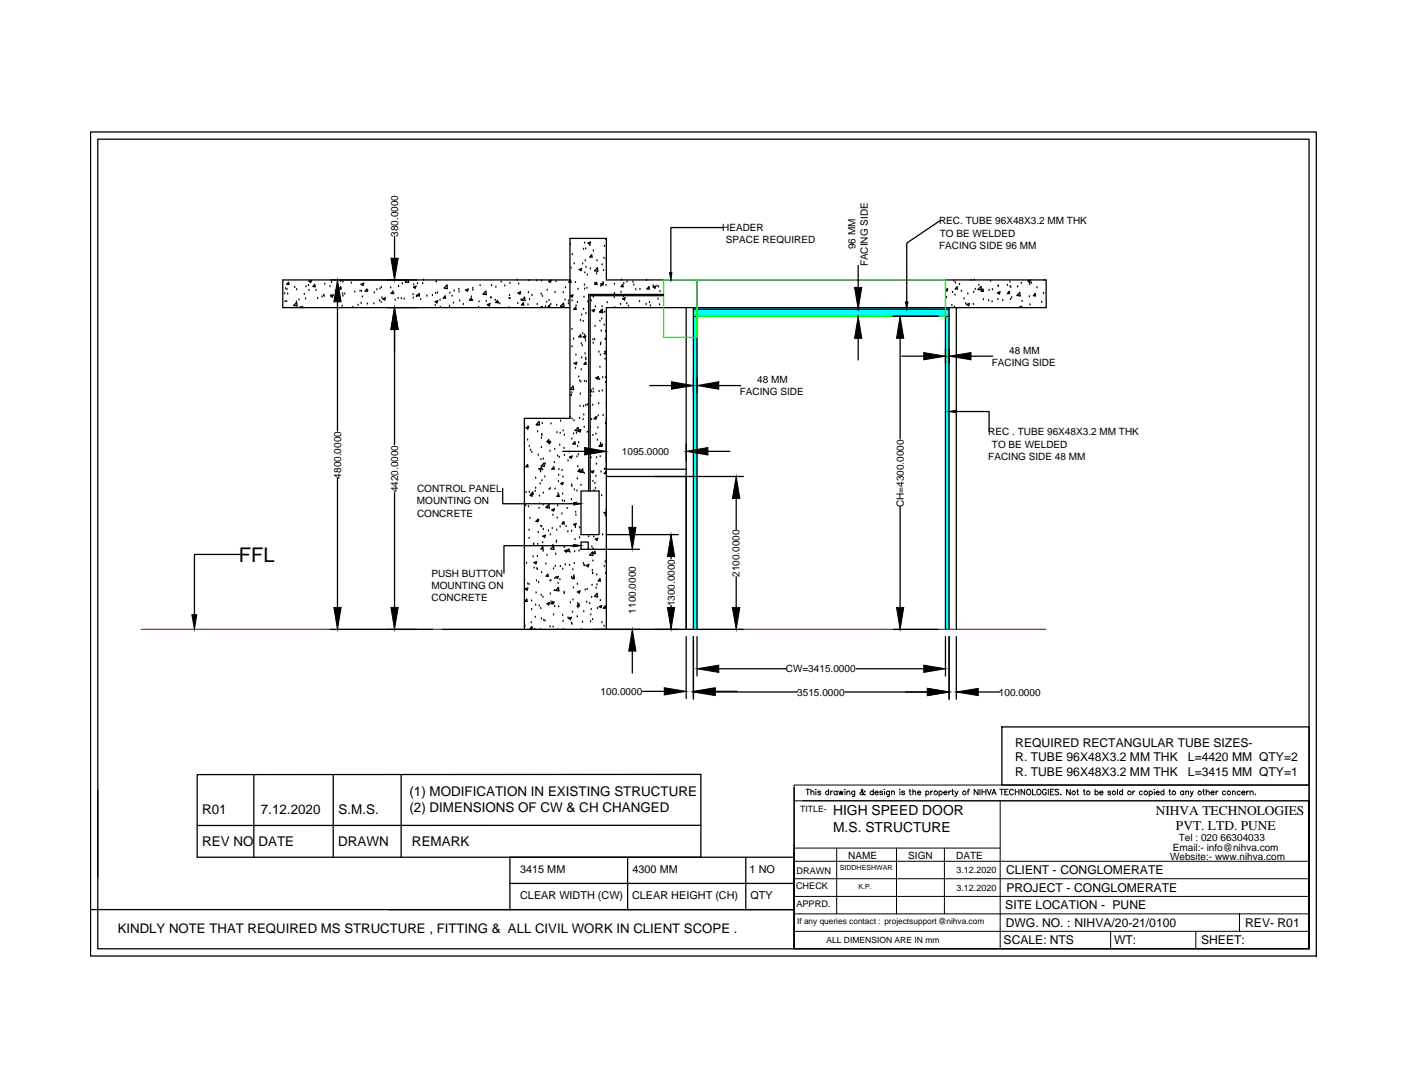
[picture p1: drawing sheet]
<svg xmlns="http://www.w3.org/2000/svg" width="279mm" height="216mm" viewBox="0 0 279 216" stroke-linecap="round" stroke-linejoin="round" font-family="sans-serif">
<defs><g id="words">
<text font-size="4" x="47.5" y="111.7">FFL</text>
<g font-size="2.8">
<text x="165.7" y="162.1">HIGH SPEED DOOR</text>
<text x="165.7" y="165.4">M.S. STRUCTURE</text>
</g>
<g font-size="2.7">
<text x="40.2" y="161.7">R01</text>
<text x="51.9" y="161.9">7.12.2020</text>
<text x="67.3" y="161.7">S.M.S.</text>
<text x="81.4" y="158.2">(1) MODIFICATION IN EXISTING STRUCTURE</text>
<text x="81.4" y="161.4">(2) DIMENSIONS OF CW &amp; CH CHANGED</text>
<text x="229.8" y="162">NIHVA TECHNOLOGIES</text>
<text x="233.8" y="165.1">PVT. LTD. PUNE</text>
<text x="40.2" y="168.1">REV NO</text>
<text x="51.4" y="168.1">DATE</text>
<text x="67.2" y="168.1">DRAWN</text>
<text x="81.9" y="168.1">REMARK</text>
</g>
<text font-size="2.6" x="23.4" y="185.5">KINDLY NOTE THAT REQUIRED MS STRUCTURE , FITTING &amp; ALL CIVIL WORK IN CLIENT SCOPE .</text>
<g font-size="2.4">
<text x="201.9" y="148.4">REQUIRED RECTANGULAR TUBE SIZES-</text>
<text x="201.9" y="151.3">R. TUBE 96X48X3.2 MM THK</text>
<text x="201.9" y="154.2">R. TUBE 96X48X3.2 MM THK</text>
<text x="236.2" y="151.3">L=4420 MM QTY=2</text>
<text x="236.2" y="154.2">L=3415 MM QTY=1</text>
<text x="200.1" y="173.8">CLIENT - CONGLOMERATE</text>
<text x="200.1" y="177.3">PROJECT - CONGLOMERATE</text>
<text x="199.9" y="180.8">SITE LOCATION - PUNE</text>
<text x="200" y="184.2">DWG. NO. : NIHVA/20-21/0100</text>
<text x="247.6" y="184.2">REV- R01</text>
<text x="199.6" y="187.7">SCALE: NTS</text>
<text x="221.5" y="187.7">WT:</text>
<text x="238.9" y="187.7">SHEET:</text>
</g>
<g font-size="2.2">
<text x="103.4" y="173.6">3415 MM</text>
<text x="125.8" y="173.6">4300 MM</text>
<text x="149.1" y="173.6">1 NO</text>
<text x="103.4" y="178.8">CLEAR WIDTH (CW)</text>
<text x="125.7" y="178.8">CLEAR HEIGHT (CH)</text>
<text x="149.2" y="178.8">QTY</text>
</g>
<g font-size="2">
<text x="79.2" y="47.1" transform="rotate(-90 79.2 47.1)">380.0000</text>
<text x="143.6" y="45.9">HEADER</text>
<text x="186.7" y="44.6">REC. TUBE 96X48X3.2 MM THK</text>
<text x="186.9" y="47.1">TO BE WELDED</text>
<text x="144.3" y="48.3">SPACE REQUIRED</text>
<text x="170.2" y="49.5" transform="rotate(-90 170.2 49.5)">96 MM</text>
<text x="172.6" y="52.9" transform="rotate(-90 172.6 52.9)">FACING SIDE</text>
<text x="186.7" y="49.5">FACING SIDE 96 MM</text>
<text x="200.7" y="70.3">48 MM</text>
<text x="150.6" y="76.1">48 MM</text>
<text x="197.2" y="72.7">FACING SIDE</text>
<text x="147.1" y="78.6">FACING SIDE</text>
<text x="196.5" y="86.6">REC . TUBE 96X48X3.2 MM THK</text>
<text x="197.2" y="89">TO BE WELDED</text>
<text x="67.8" y="95.2" transform="rotate(-90 67.8 95.2)">4800.0000</text>
<text x="123.7" y="90.4">1095.0000</text>
<text x="196.5" y="91.4">FACING SIDE 48 MM</text>
<text x="79.2" y="97.9" transform="rotate(-90 79.2 97.9)">4420.0000</text>
<text x="82.9" y="100.3">MOUNTING ON</text>
<text x="82.9" y="97.8">CONTROL PANEL</text>
<text x="179.7" y="100.8" transform="rotate(-90 179.7 100.8)">CH=4300.0000</text>
<text x="82.9" y="102.7">CONCRETE</text>
<text x="85.8" y="114.7">PUSH BUTTON</text>
<text x="85.8" y="117.1">MOUNTING ON</text>
<text x="85.8" y="119.6">CONCRETE</text>
<text x="147.1" y="114.7" transform="rotate(-90 147.1 114.7)">2100.0000</text>
<text x="126.5" y="122" transform="rotate(-90 126.5 122)">1100.0000</text>
<text x="134.2" y="120.6" transform="rotate(-90 134.2 120.6)">1300.0000</text>
<text x="156.3" y="133.7">CW=3415.0000</text>
<text x="119.4" y="138.2">100.0000</text>
<text x="158.6" y="138.3">3515.0000</text>
<text x="198.6" y="138.3">100.0000</text>
<text x="234.4" y="167.1">Tel : 020 66304033</text>
<text x="168.7" y="170.7">NAME</text>
<text x="180.6" y="170.7">SIGN</text>
<text x="190.2" y="170.7">DATE</text>
<text x="232.7" y="171">Website:- www.nihva.com</text>
<text x="233.2" y="169.1">Email:- info@nihva.com</text>
</g>
<g font-size="1.8">
<text x="158.4" y="173.7">DRAWN</text>
<text x="190.2" y="173.5">3.12.2020</text>
<text x="158.3" y="176.8">CHECK</text>
<text x="190.2" y="177.2">3.12.2020</text>
<text x="158.4" y="180.2">APPRD.</text>
</g>
<g font-size="1.7">
<text x="159.1" y="161.4">TITLE-</text>
<text x="158.5" y="183.7">If any queries contact : projectsupport@nihva.com</text>
<text x="164.4" y="187.5">ALL DIMENSION ARE IN mm</text>
</g>
<g font-size="1.4">
<text x="167" y="173">SIDDHESHWAR</text>
<text x="170.7" y="176.7">K.P.</text>
</g>
</g></defs>
<!-- layer: 0 -->
<g fill="none" stroke="#0ff" stroke-width=".25">
<path d="M137.9 61.5h.1M138 61.5l-.1 .1M138.1 61.5l-.2 .3M138.3 61.5l-.4 .4M138.4 61.5l-.5 .5M138.5 61.5l-.6 .6M138.6 66.4l-.7 .7M138.6 62.9l-.7 .8M138.6 63.1l-.7 .7M138.6 63.2l-.7 .7M138.6 63.3l-.7 .7M138.6 63.4l-.7 .8"/>
<path d="M138.6 63.6l-.7 .7M138.6 63.7l-.7 .7M138.6 63.8l-.7 .7M138.6 64l-.7 .7M138.6 64.1l-.7 .7M138.6 64.2l-.7 .7M138.6 64.3l-.7 .8M138.6 64.5l-.7 .7M138.6 64.6l-.7 .7M138.6 64.7l-.7 .7M138.6 64.8l-.7 .8M138.6 65l-.7 .7"/>
<path d="M138.6 65.1l-.7 .7M138.6 65.2l-.7 .7M138.6 65.3l-.7 .8M138.6 65.5l-.7 .7M138.6 65.6l-.7 .7M138.6 65.7l-.7 .7M138.6 65.9l-.7 .7M138.6 66l-.7 .7M138.6 66.1l-.7 .7M138.6 66.2l-.7 .8M138.6 66.5l-.7 .8M138.6 66.6l-.7 .8"/>
<path d="M138.6 66.8l-.7 .7M138.6 66.9l-.7 .7M138.6 67l-.7 .8M138.6 67.2l-.7 .7M138.6 67.3l-.7 .7M138.6 67.4l-.7 .7M138.6 67.5l-.7 .8M138.6 67.7l-.7 .7M138.6 67.8l-.7 .7M138.6 67.9l-.7 .8M138.6 68.1l-.7 .7M138.6 68.2l-.7 .7"/>
<path d="M138.6 68.3l-.7 .7M138.6 68.4l-.7 .8M138.6 68.6l-.7 .7M138.6 68.7l-.7 .7M138.6 68.8l-.7 .7M138.6 68.9l-.7 .8M138.6 69.1l-.7 .7M138.6 69.2l-.7 .7M138.6 69.3l-.7 .7M138.6 69.5l-.7 .7M138.6 69.6l-.7 .7M138.6 69.7l-.7 .7"/>
<path d="M138.6 69.8l-.7 .8M138.6 70l-.7 .7M138.6 70.1l-.7 .7M138.6 70.2l-.7 .7M138.6 70.3l-.7 .8M138.6 70.5l-.7 .7M138.6 70.6l-.7 .7M138.6 70.7l-.7 .7M138.6 70.9l-.7 .7M138.6 71l-.7 .7M138.6 71.1l-.7 .7M138.6 71.2l-.7 .8"/>
<path d="M138.6 71.4l-.7 .7M138.6 71.5l-.7 .7M138.6 71.6l-.7 .7M138.6 71.7l-.7 .8M138.6 71.9l-.7 .7M138.6 72l-.7 .7M138.6 72.1l-.7 .7M138.6 72.2l-.7 .8M138.6 72.4l-.7 .7M138.6 72.5l-.7 .8M138.6 72.6l-.7 .8M138.6 72.8l-.7 .7"/>
<path d="M138.6 72.9l-.7 .7M138.6 73.1l-.7 .7M138.6 73.2l-.7 .7M138.6 73.3l-.7 .7M138.6 73.4l-.7 .8M138.6 73.6l-.7 .7M138.6 73.7l-.7 .7M138.6 73.8l-.7 .7M138.6 73.9l-.7 .8M138.6 74.1l-.7 .7M138.6 74.2l-.7 .7M138.6 74.3l-.7 .7"/>
<path d="M138.6 74.5l-.7 .7M138.6 74.6l-.7 .7M138.6 74.7l-.7 .7M138.6 74.8l-.7 .8M138.6 75l-.7 .7M138.6 75.1l-.7 .7M138.6 75.2l-.7 .7M138.6 75.3l-.7 .8M138.6 75.5l-.7 .7M138.6 75.6l-.7 .7M138.6 75.7l-.7 .7M138.6 75.8l-.7 .8"/>
<path d="M138.6 76l-.7 .7M138.6 76.1l-.7 .7M138.6 76.2l-.7 .7M138.6 76.4l-.7 .7M138.6 76.5l-.7 .7M138.6 76.6l-.7 .7M138.6 76.7l-.7 .8M138.6 76.9l-.7 .7M138.6 77l-.7 .7M138.6 77.1l-.7 .7M138.6 77.2l-.7 .8M138.6 77.4l-.7 .7"/>
<path d="M138.6 77.5l-.7 .7M138.6 77.6l-.7 .7M138.6 77.8l-.7 .7M138.6 77.9l-.7 .7M138.6 78l-.7 .7M138.6 78.1l-.7 .8M138.6 78.3l-.7 .7M138.6 78.4l-.7 .7M138.6 78.5l-.7 .7M138.6 78.6l-.7 .8M138.6 78.8l-.7 .7M138.6 78.9l-.7 .8"/>
<path d="M138.6 79l-.7 .8M138.6 79.2l-.7 .7M138.6 79.3l-.7 .7M138.6 79.4l-.7 .8M138.6 79.6l-.7 .7M138.6 79.7l-.7 .7M138.6 79.8l-.7 .7M138.6 80l-.7 .7M138.7 61.5l-.8 .8M138.8 61.5l-.9 .9M138.9 61.5l-1 1M139 61.5l-1.1 1.1"/>
<path d="M139.2 61.5l-1.3 1.3M139.3 61.5l-1.4 1.4M139.5 61.5l-1.6 1.5M139.6 61.5l-1.7 1.6M139.7 61.5l-1.8 1.8M139.8 61.5l-1.9 1.9M140 61.5l-2.1 2M140.1 61.5l-1.5 1.4M140.2 61.5l-1.5 1.4M140.3 61.5l-1.4 1.4M140.5 61.5l-1.5 1.4M140.6 61.5l-1.4 1.4"/>
<path d="M140.7 61.5l-1.4 1.4M140.9 61.5l-1.5 1.4M141 61.5l-1.5 1.4M141.1 61.5l-1.4 1.4M141.2 61.5l-1.4 1.4M141.4 61.5l-1.5 1.4M141.5 61.5l-1.4 1.4M141.6 61.5l-1.4 1.4M141.7 61.5l-1.4 1.4M141.9 61.5l-1.5 1.4M142 61.5l-1.4 1.4M142.1 61.5l-1.4 1.4"/>
<path d="M142.3 61.5l-1.5 1.4M142.4 61.5l-1.5 1.4M142.5 61.5l-1.4 1.4M142.6 61.5l-1.4 1.4M142.8 61.5l-1.5 1.4M142.9 61.5l-1.5 1.4M143 61.5l-1.4 1.4M143.1 61.5l-1.4 1.4M143.3 61.5l-1.5 1.4M143.4 61.5l-1.4 1.4M143.5 61.5l-1.4 1.4M143.7 61.5l-1.5 1.4"/>
<path d="M143.8 61.5l-1.5 1.4M143.9 61.5l-1.4 1.4M144 61.5l-1.4 1.4M144.2 61.5l-1.5 1.4M144.3 61.5l-1.5 1.4M144.4 61.5l-1.4 1.4M144.5 61.5l-1.4 1.4M144.7 61.5l-1.5 1.4M144.8 61.5l-1.4 1.4M144.9 61.5l-1.4 1.4M145 61.5l-1.4 1.4M145.2 61.5l-1.5 1.4"/>
<path d="M145.3 61.5l-1.4 1.4M145.5 61.5l-1.5 1.4M145.6 61.5l-1.5 1.4M145.7 61.5l-1.5 1.4M145.9 61.5l-1.5 1.4M146 61.5l-1.5 1.4M146.1 61.5l-1.5 1.4M146.2 61.5l-1.4 1.4M146.4 61.5l-1.5 1.4M146.5 61.5l-1.5 1.4M146.6 61.5l-1.4 1.4M146.7 61.5l-1.4 1.4"/>
<path d="M146.9 61.5l-1.5 1.4M147 61.5l-1.4 1.4M147.1 61.5l-1.4 1.4M147.2 61.5l-1.4 1.4M147.4 61.5l-1.5 1.4M147.5 61.5l-1.4 1.4M147.6 61.5l-1.4 1.4M147.8 61.5l-1.5 1.4M147.9 61.5l-1.5 1.4M148 61.5l-1.4 1.4M148.1 61.5l-1.4 1.4M148.3 61.5l-1.5 1.4"/>
<path d="M148.4 61.5l-1.4 1.4M148.5 61.5l-1.4 1.4M148.6 61.5l-1.4 1.4M148.8 61.5l-1.5 1.4M148.9 61.5l-1.4 1.4M149 61.5l-1.4 1.4M149.2 61.5l-1.5 1.4M149.3 61.5l-1.5 1.4M149.4 61.5l-1.4 1.4M149.5 61.5l-1.4 1.4M149.7 61.5l-1.5 1.4M149.8 61.5l-1.4 1.4"/>
<path d="M149.9 61.5l-1.4 1.4M150 61.5l-1.4 1.4M150.2 61.5l-1.5 1.4M150.3 61.5l-1.4 1.4M150.4 61.5l-1.4 1.4M150.6 61.5l-1.5 1.4M150.7 61.5l-1.5 1.4M150.8 61.5l-1.4 1.4M150.9 61.5l-1.4 1.4M151.1 61.5l-1.5 1.4M151.2 61.5l-1.5 1.4M151.4 61.5l-1.5 1.4"/>
<path d="M151.5 61.5l-1.5 1.4M151.6 61.5l-1.5 1.4M151.7 61.5l-1.4 1.4M151.9 61.5l-1.5 1.4M152 61.5l-1.5 1.4M152.1 61.5l-1.5 1.4M152.2 61.5l-1.4 1.4M152.4 61.5l-1.5 1.4M152.5 61.5l-1.4 1.4M152.6 61.5l-1.4 1.4M152.8 61.5l-1.5 1.4M152.9 61.5l-1.5 1.4"/>
<path d="M153 61.5l-1.4 1.4M153.1 61.5l-1.4 1.4M153.3 61.5l-1.5 1.4M153.4 61.5l-1.5 1.4M153.5 61.5l-1.4 1.4M153.6 61.5l-1.4 1.4M153.8 61.5l-1.5 1.4M153.9 61.5l-1.4 1.4M154 61.5l-1.4 1.4M154.1 61.5l-1.4 1.4M154.3 61.5l-1.5 1.4M154.4 61.5l-1.4 1.4"/>
<path d="M154.5 61.5l-1.4 1.4M154.7 61.5l-1.5 1.4M154.8 61.5l-1.5 1.4M154.9 61.5l-1.4 1.4M155 61.5l-1.4 1.4M155.2 61.5l-1.5 1.4M155.3 61.5l-1.4 1.4M155.4 61.5l-1.4 1.4M155.5 61.5l-1.4 1.4M155.7 61.5l-1.5 1.4M155.8 61.5l-1.4 1.4M155.9 61.5l-1.4 1.4"/>
<path d="M156.1 61.5l-1.5 1.4M156.2 61.5l-1.5 1.4M156.3 61.5l-1.4 1.4M156.4 61.5l-1.4 1.4M156.6 61.5l-1.5 1.4M156.7 61.5l-1.4 1.4M156.8 61.5l-1.4 1.4M156.9 61.5l-1.4 1.4M157.1 61.5l-1.5 1.4M157.2 61.5l-1.4 1.4M157.3 61.5l-1.4 1.4M157.5 61.5l-1.5 1.4"/>
<path d="M157.6 61.5l-1.5 1.4M157.7 61.5l-1.4 1.4M157.9 61.5l-1.5 1.4M158 61.5l-1.5 1.4M158.1 61.5l-1.5 1.4M158.3 61.5l-1.5 1.4M158.4 61.5l-1.5 1.4M158.5 61.5l-1.4 1.4M158.6 61.5l-1.4 1.4M158.8 61.5l-1.5 1.4M158.9 61.5l-1.4 1.4M159 61.5l-1.4 1.4"/>
<path d="M159.1 61.5l-1.4 1.4M159.3 61.5l-1.5 1.4M159.4 61.5l-1.4 1.4M159.5 61.5l-1.4 1.4M159.7 61.5l-1.5 1.4M159.8 61.5l-1.5 1.4M159.9 61.5l-1.4 1.4M160 61.5l-1.4 1.4M160.2 61.5l-1.5 1.4M160.3 61.5l-1.5 1.4M160.4 61.5l-1.4 1.4M160.5 61.5l-1.4 1.4"/>
<path d="M160.7 61.5l-1.5 1.4M160.8 61.5l-1.4 1.4M160.9 61.5l-1.4 1.4M161.1 61.5l-1.5 1.4M161.2 61.5l-1.5 1.4M161.3 61.5l-1.4 1.4M161.4 61.5l-1.4 1.4M161.6 61.5l-1.5 1.4M161.7 61.5l-1.5 1.4M161.8 61.5l-1.4 1.4M161.9 61.5l-1.4 1.4M162.1 61.5l-1.5 1.4"/>
<path d="M162.2 61.5l-1.4 1.4M162.3 61.5l-1.4 1.4M162.4 61.5l-1.4 1.4M162.6 61.5l-1.5 1.4M162.7 61.5l-1.4 1.4M162.8 61.5l-1.4 1.4M163 61.5l-1.5 1.4M163.1 61.5l-1.5 1.4M163.2 61.5l-1.4 1.4M163.3 61.5l-1.4 1.4M163.5 61.5l-1.5 1.4M163.6 61.5l-1.4 1.4"/>
<path d="M163.8 61.5l-1.5 1.4M163.9 61.5l-1.5 1.4M164 61.5l-1.5 1.4M164.1 61.5l-1.4 1.4M164.3 61.5l-1.5 1.4M164.4 61.5l-1.5 1.4M164.5 61.5l-1.5 1.4M164.6 61.5l-1.4 1.4M164.8 61.5l-1.5 1.4M164.9 61.5l-1.4 1.4M165 61.5l-1.4 1.4M165.2 61.5l-1.5 1.4"/>
<path d="M165.3 61.5l-1.5 1.4M165.4 61.5l-1.4 1.4M165.5 61.5l-1.4 1.4M165.7 61.5l-1.5 1.4M165.8 61.5l-1.4 1.4M165.9 61.5l-1.4 1.4M166 61.5l-1.4 1.4M166.2 61.5l-1.5 1.4M166.3 61.5l-1.4 1.4M166.4 61.5l-1.4 1.4M166.6 61.5l-1.5 1.4M166.7 61.5l-1.5 1.4"/>
<path d="M166.8 61.5l-1.4 1.4M166.9 61.5l-1.4 1.4M167.1 61.5l-1.5 1.4M167.2 61.5l-1.5 1.4M167.3 61.5l-1.4 1.4M167.4 61.5l-1.4 1.4M167.6 61.5l-1.5 1.4M167.7 61.5l-1.4 1.4M167.8 61.5l-1.4 1.4M168 61.5l-1.5 1.4M168.1 61.5l-1.5 1.4M168.2 61.5l-1.4 1.4"/>
<path d="M168.3 61.5l-1.4 1.4M168.5 61.5l-1.5 1.4M168.6 61.5l-1.5 1.4M168.7 61.5l-1.4 1.4M168.8 61.5l-1.4 1.4M169 61.5l-1.5 1.4M169.1 61.5l-1.4 1.4M169.2 61.5l-1.4 1.4M169.3 61.5l-1.4 1.4M169.5 61.5l-1.5 1.4M169.6 61.5l-1.4 1.4M169.8 61.5l-1.5 1.4"/>
<path d="M169.9 61.5l-1.5 1.4M170 61.5l-1.5 1.4M170.2 61.5l-1.5 1.4M170.3 61.5l-1.5 1.4M170.4 61.5l-1.5 1.4M170.5 61.5l-1.4 1.4M170.7 61.5l-1.5 1.4M170.8 61.5l-1.5 1.4M170.9 61.5l-1.4 1.4M171 61.5l-1.4 1.4M171.2 61.5l-1.5 1.4M171.3 61.5l-1.4 1.4"/>
<path d="M171.4 61.5l-1.4 1.4M171.5 61.5l-1.4 1.4M171.7 61.5l-1.5 1.4M171.8 61.5l-1.4 1.4M171.9 61.5l-1.4 1.4M172.1 61.5l-1.5 1.4M172.2 61.5l-1.5 1.4M172.3 61.5l-1.4 1.4M172.4 61.5l-1.4 1.4M172.6 61.5l-1.5 1.4M172.7 61.5l-1.4 1.4M172.8 61.5l-1.4 1.4"/>
<path d="M172.9 61.5l-1.4 1.4M173.1 61.5l-1.5 1.4M173.2 61.5l-1.4 1.4M173.3 61.5l-1.4 1.4M173.5 61.5l-1.5 1.4M173.6 61.5l-1.5 1.4M173.7 61.5l-1.4 1.4M173.8 61.5l-1.4 1.4M174 61.5l-1.5 1.4M174.1 61.5l-1.5 1.4M174.2 61.5l-1.4 1.4M174.3 61.5l-1.4 1.4"/>
<path d="M174.5 61.5l-1.5 1.4M174.6 61.5l-1.4 1.4M174.7 61.5l-1.4 1.4M174.9 61.5l-1.5 1.4M175 61.5l-1.5 1.4M175.1 61.5l-1.4 1.4M175.2 61.5l-1.4 1.4M175.4 61.5l-1.5 1.4M175.5 61.5l-1.5 1.4M175.7 61.5l-1.5 1.4M175.8 61.5l-1.5 1.4M175.9 61.5l-1.5 1.4"/>
<path d="M176 61.5l-1.4 1.4M176.2 61.5l-1.5 1.4M176.3 61.5l-1.5 1.4M176.4 61.5l-1.5 1.4M176.5 61.5l-1.4 1.4M176.7 61.5l-1.5 1.4M176.8 61.5l-1.4 1.4M176.9 61.5l-1.4 1.4M177.1 61.5l-1.5 1.4M177.2 61.5l-1.5 1.4M177.3 61.5l-1.4 1.4M177.4 61.5l-1.4 1.4"/>
<path d="M177.6 61.5l-1.5 1.4M177.7 61.5l-1.5 1.4M177.8 61.5l-1.4 1.4M177.9 61.5l-1.4 1.4M178.1 61.5l-1.5 1.4M178.2 61.5l-1.4 1.4M178.3 61.5l-1.4 1.4M178.4 61.5l-1.4 1.4M178.6 61.5l-1.5 1.4M178.7 61.5l-1.4 1.4M178.8 61.5l-1.4 1.4M179 61.5l-1.5 1.4"/>
<path d="M179.1 61.5l-1.5 1.4M179.2 61.5l-1.4 1.4M179.3 61.5l-1.4 1.4M179.5 61.5l-1.5 1.4M179.6 61.5l-1.4 1.4M179.7 61.5l-1.4 1.4M179.8 61.5l-1.4 1.4M180 61.5l-1.5 1.4M180.1 61.5l-1.4 1.4M180.2 61.5l-1.4 1.4M180.4 61.5l-1.5 1.4M180.5 61.5l-1.5 1.4"/>
<path d="M180.6 61.5l-1.4 1.4M180.7 61.5l-1.4 1.4M180.9 61.5l-1.5 1.4M181 61.5l-1.5 1.4M181.1 61.5l-1.4 1.4M181.2 61.5l-1.4 1.4M181.4 61.5l-1.5 1.4M181.5 61.5l-1.4 1.4M181.6 61.5l-1.4 1.4M181.8 61.5l-1.5 1.4M181.9 61.5l-1.5 1.4M182 61.5l-1.4 1.4"/>
<path d="M182.2 61.5l-1.5 1.4M182.3 61.5l-1.5 1.4M182.4 61.5l-1.5 1.4M182.6 61.5l-1.5 1.4M182.7 61.5l-1.5 1.4M182.8 61.5l-1.4 1.4M182.9 61.5l-1.4 1.4M183.1 61.5l-1.5 1.4M183.2 61.5l-1.4 1.4M183.3 61.5l-1.4 1.4M183.4 61.5l-1.4 1.4M183.6 61.5l-1.5 1.4"/>
<path d="M183.7 61.5l-1.4 1.4M183.8 61.5l-1.4 1.4M184 61.5l-1.5 1.4M184.1 61.5l-1.5 1.4M184.2 61.5l-1.4 1.4M184.3 61.5l-1.4 1.4M184.5 61.5l-1.5 1.4M184.6 61.5l-1.5 1.4M184.7 61.5l-1.4 1.4M184.8 61.5l-1.4 1.4M185 61.5l-1.5 1.4M185.1 61.5l-1.4 1.4"/>
<path d="M185.2 61.5l-1.4 1.4M185.3 61.5l-1.4 1.4M185.5 61.5l-1.5 1.4M185.6 61.5l-1.4 1.4M185.7 61.5l-1.4 1.4M185.9 61.5l-1.5 1.4M186 61.5l-1.5 1.4M186.1 61.5l-1.4 1.4M186.2 61.5l-1.4 1.4M186.4 61.5l-1.5 1.4M186.5 61.5l-1.4 1.4M186.6 61.5l-1.4 1.4"/>
<path d="M186.7 61.5l-1.4 1.4M186.9 61.5l-1.5 1.4M187 61.5l-1.4 1.4M187.1 61.5l-1.4 1.4M187.3 61.5l-1.5 1.4M187.4 61.5l-1.5 1.4M187.5 61.5l-1.4 1.4M187.6 61.5l-1.4 1.4M187.8 61.5l-1.5 1.4M187.9 61.5l-1.4 1.4M188.1 61.5l-1.5 1.4M188.2 61.5l-1.5 1.4"/>
<path d="M188.3 61.5l-1.5 1.4M188.4 61.5l-1.4 1.4M188.6 61.5l-1.5 1.4M188.7 61.5l-1.5 1.4M188.7 61.5l-1.4 1.4M188.7 61.7l-1.2 1.2M188.7 61.8l-1.1 1.1M188.7 61.9l-.9 1M188.7 62l-.8 .9M188.7 62.3l-.7 .7M188.7 62.4l-.7 .7M188.7 62.6l-.7 .7"/>
<path d="M188.7 62.7l-.7 .7M188.7 62.8l-.7 .7M188.7 62.2l-.7 .7M188.7 62.9l-.7 .8M188.7 63.1l-.7 .7M188.7 63.2l-.7 .7M188.7 63.3l-.7 .7M188.7 63.4l-.7 .8M188.7 63.6l-.7 .7M188.7 63.7l-.7 .7M188.7 63.8l-.7 .7M188.7 64l-.7 .7"/>
<path d="M188.7 64.1l-.7 .7M188.7 64.2l-.7 .7M188.7 64.3l-.7 .8M188.7 64.5l-.7 .7M188.7 64.6l-.7 .7M188.7 64.7l-.7 .7M188.7 64.8l-.7 .8M188.7 65l-.7 .7M188.7 65.1l-.7 .7M188.7 65.2l-.7 .7M188.7 65.3l-.7 .8M188.7 65.5l-.7 .7"/>
<path d="M188.7 65.6l-.7 .7M188.7 65.7l-.7 .7M188.7 65.9l-.7 .7M188.7 66l-.7 .7M188.7 66.1l-.7 .7M188.7 66.2l-.7 .8M188.7 66.4l-.7 .7M188.7 66.5l-.7 .7M188.7 66.6l-.7 .8M188.7 66.7l-.7 .8M188.7 66.9l-.7 .7M188.7 67l-.7 .8"/>
<path d="M188.7 67.2l-.7 .7M188.7 67.3l-.7 .7M188.7 67.4l-.7 .7M188.7 67.5l-.7 .8M188.7 67.7l-.7 .7M188.7 67.8l-.7 .7M188.7 67.9l-.7 .8M188.7 68.1l-.7 .7M188.7 68.2l-.7 .7M188.7 68.3l-.7 .7M188.7 68.4l-.7 .8M188.7 68.6l-.7 .7"/>
<path d="M188.7 68.7l-.7 .7M188.7 68.8l-.7 .7M188.7 68.9l-.7 .8M188.7 69.1l-.7 .7M188.7 69.2l-.7 .7M188.7 69.3l-.7 .7M188.7 69.5l-.7 .7M188.7 69.6l-.7 .7M188.7 69.7l-.7 .7M188.7 69.8l-.7 .8M188.7 70l-.7 .7M188.7 70.1l-.7 .7"/>
<path d="M188.7 70.2l-.7 .7M188.7 70.3l-.7 .8M188.7 70.5l-.7 .7M188.7 70.6l-.7 .7M188.7 70.7l-.7 .7M188.7 70.9l-.7 .7M188.7 71l-.7 .7M188.7 71.1l-.7 .7M188.7 71.2l-.7 .8M188.7 71.4l-.7 .7M188.7 71.5l-.7 .7M188.7 71.6l-.7 .7"/>
<path d="M188.7 71.7l-.7 .8M188.7 71.9l-.7 .7M188.7 72l-.7 .7M188.7 72.1l-.7 .7M188.7 72.2l-.7 .8M188.7 72.4l-.7 .7M188.7 72.5l-.7 .7M188.7 72.6l-.7 .7M188.7 72.8l-.7 .7M188.7 72.9l-.7 .7M188.7 73l-.7 .8M188.7 73.1l-.7 .8"/>
<path d="M188.7 73.3l-.7 .7M188.7 73.4l-.7 .8M188.7 73.6l-.7 .7M188.7 73.7l-.7 .7M188.7 73.8l-.7 .7M188.7 73.9l-.7 .8M188.7 74.1l-.7 .7M188.7 74.2l-.7 .7M188.7 74.3l-.7 .7M188.7 74.5l-.7 .7M188.7 74.6l-.7 .7M188.7 74.7l-.7 .7"/>
<path d="M188.7 74.8l-.7 .8M188.7 75l-.7 .7M188.7 75.1l-.7 .7M188.7 75.2l-.7 .7M188.7 75.3l-.7 .8M188.7 75.5l-.7 .7M188.7 75.6l-.7 .7M188.7 75.7l-.7 .7M188.7 75.8l-.7 .8M188.7 76l-.7 .7M188.7 76.1l-.7 .7M188.7 76.2l-.7 .7"/>
<path d="M188.7 76.4l-.7 .7M188.7 76.5l-.7 .7M188.7 76.6l-.7 .7M188.7 76.7l-.7 .8M188.7 76.9l-.7 .7M188.7 77l-.7 .7M188.7 77.1l-.7 .7M188.7 77.2l-.7 .8M188.7 77.4l-.7 .7M188.7 77.5l-.7 .7M188.7 77.6l-.7 .7M188.7 77.8l-.7 .7"/>
<path d="M188.7 77.9l-.7 .7M188.7 78l-.7 .7M188.7 78.1l-.7 .8M188.7 78.3l-.7 .7M188.7 78.4l-.7 .7M188.7 78.5l-.7 .7M188.7 78.6l-.7 .8M188.7 78.8l-.7 .7M188.7 78.9l-.7 .7M188.7 79l-.7 .8M188.7 79.1l-.7 .8M188.7 79.3l-.7 .7"/>
<path d="M188.7 79.4l-.7 .8M188.7 79.6l-.7 .7M188.7 79.7l-.7 .7M188.7 79.8l-.7 .7M188.7 80l-.7 .7M138.6 80.1l-.7 .7M138.6 80.2l-.7 .7M138.6 80.3l-.7 .8M138.6 80.5l-.7 .7M138.6 80.6l-.7 .7M138.6 80.7l-.7 .7M138.6 80.8l-.7 .8"/>
<path d="M138.6 81l-.7 .7M138.6 81.1l-.7 .7M138.6 81.2l-.7 .7M138.6 81.4l-.7 .7M138.6 81.5l-.7 .7M138.6 81.6l-.7 .7M138.6 81.7l-.7 .8M138.6 81.9l-.7 .7M138.6 82l-.7 .7M138.6 82.1l-.7 .7M138.6 82.2l-.7 .8M138.6 82.4l-.7 .7"/>
<path d="M138.6 82.5l-.7 .7M138.6 82.6l-.7 .7M138.6 82.7l-.7 .8M138.6 82.9l-.7 .7M138.6 83l-.7 .7M138.6 83.1l-.7 .7M138.6 83.3l-.7 .7M138.6 83.4l-.7 .7M138.6 83.5l-.7 .7M138.6 83.6l-.7 .8M138.6 83.8l-.7 .7M138.6 83.9l-.7 .7"/>
<path d="M138.6 84l-.7 .7M138.6 84.1l-.7 .8M138.6 84.3l-.7 .7M138.6 84.4l-.7 .7M138.6 84.5l-.7 .7M138.6 84.7l-.7 .7M138.6 84.8l-.7 .7M138.6 84.9l-.7 .8M138.6 85l-.7 .8M138.6 85.2l-.7 .7M138.6 85.3l-.7 .7M138.6 85.5l-.7 .7"/>
<path d="M138.6 85.6l-.7 .7M138.6 85.7l-.7 .7M138.6 85.8l-.7 .8M138.6 86l-.7 .7M138.6 86.1l-.7 .7M138.6 86.2l-.7 .7M138.6 86.3l-.7 .8M138.6 86.5l-.7 .7M138.6 86.6l-.7 .7M138.6 86.7l-.7 .7M138.6 86.9l-.7 .7M138.6 87l-.7 .7"/>
<path d="M138.6 87.1l-.7 .7M138.6 87.2l-.7 .8M138.6 87.4l-.7 .7M138.6 87.5l-.7 .7M138.6 87.6l-.7 .7M138.6 87.7l-.7 .8M138.6 87.9l-.7 .7M138.6 88l-.7 .7M138.6 88.1l-.7 .7M138.6 88.3l-.7 .7M138.6 88.4l-.7 .7M138.6 88.5l-.7 .7"/>
<path d="M138.6 88.6l-.7 .8M138.6 88.8l-.7 .7M138.6 88.9l-.7 .7M138.6 89l-.7 .7M138.6 89.1l-.7 .8M138.6 89.3l-.7 .7M138.6 89.4l-.7 .7M138.6 89.5l-.7 .7M138.6 89.6l-.7 .8M138.6 89.8l-.7 .7M138.6 89.9l-.7 .7M138.6 90l-.7 .7"/>
<path d="M138.6 90.2l-.7 .7M138.6 90.3l-.7 .7M138.6 90.4l-.7 .7M138.6 90.5l-.7 .8M138.6 90.7l-.7 .7M138.6 90.8l-.7 .7M138.6 90.9l-.7 .7M138.6 91l-.7 .8M138.6 91.2l-.7 .7M138.6 91.3l-.7 .8M138.6 91.4l-.7 .8M138.6 91.6l-.7 .7"/>
<path d="M138.6 91.7l-.7 .7M138.6 91.8l-.7 .8M138.6 92l-.7 .7M138.6 92.1l-.7 .7M138.6 92.2l-.7 .7M138.6 92.4l-.7 .7M138.6 92.5l-.7 .7M138.6 92.6l-.7 .7M138.6 92.7l-.7 .8M138.6 92.9l-.7 .7M138.6 93l-.7 .7M138.6 93.1l-.7 .7"/>
<path d="M138.6 93.2l-.7 .8M138.6 93.4l-.7 .7M138.6 93.5l-.7 .7M138.6 93.6l-.7 .7M138.6 93.8l-.7 .7M138.6 93.9l-.7 .7M138.6 94l-.7 .7M138.6 94.1l-.7 .8M138.6 94.3l-.7 .7M138.6 94.4l-.7 .7M138.6 94.5l-.7 .7M138.6 94.6l-.7 .8"/>
<path d="M138.6 94.8l-.7 .7M138.6 94.9l-.7 .7M138.6 95l-.7 .7M138.6 95.2l-.7 .7M138.6 95.3l-.7 .7M138.6 95.4l-.7 .7M138.6 95.5l-.7 .8M138.6 95.7l-.7 .7M138.6 95.8l-.7 .7M138.6 95.9l-.7 .7M138.6 96l-.7 .8M138.6 96.2l-.7 .7"/>
<path d="M138.6 96.3l-.7 .7M138.6 96.4l-.7 .7M138.6 96.5l-.7 .8M138.6 96.7l-.7 .7M138.6 96.8l-.7 .7M138.6 96.9l-.7 .7M138.6 97.1l-.7 .7M138.6 97.2l-.7 .7M138.6 97.3l-.7 .8M138.6 97.4l-.7 .8M138.6 97.6l-.7 .7M138.6 97.7l-.7 .8"/>
<path d="M138.6 97.8l-.7 .8M138.6 98l-.7 .7M138.6 98.1l-.7 .7M138.6 98.2l-.7 .8M138.6 98.4l-.7 .7M138.6 98.5l-.7 .7M138.6 98.6l-.7 .7M138.6 98.7l-.7 .8M138.6 98.9l-.7 .7M138.6 99l-.7 .7M138.6 99.1l-.7 .8M138.6 99.3l-.7 .7"/>
<path d="M138.6 99.4l-.7 .7M138.6 99.5l-.7 .7M138.6 99.6l-.7 .8M138.6 99.8l-.7 .7M138.6 99.9l-.7 .7M188.7 80.1l-.7 .7M188.7 80.2l-.7 .7M188.7 80.3l-.7 .8M188.7 80.5l-.7 .7M188.7 80.6l-.7 .7M188.7 80.7l-.7 .7M188.7 80.8l-.7 .8"/>
<path d="M188.7 81l-.7 .7M188.7 81.1l-.7 .7M188.7 81.2l-.7 .7M188.7 81.4l-.7 .7M188.7 81.5l-.7 .7M188.7 81.6l-.7 .7M188.7 81.7l-.7 .8M188.7 81.9l-.7 .7M188.7 82l-.7 .7M188.7 82.1l-.7 .7M188.7 82.2l-.7 .8M188.7 82.4l-.7 .7"/>
<path d="M188.7 82.5l-.7 .7M188.7 82.6l-.7 .7M188.7 82.7l-.7 .8M188.7 82.9l-.7 .7M188.7 83l-.7 .7M188.7 83.1l-.7 .7M188.7 83.3l-.7 .7M188.7 83.4l-.7 .7M188.7 83.5l-.7 .7M188.7 83.6l-.7 .8M188.7 83.8l-.7 .7M188.7 83.9l-.7 .7"/>
<path d="M188.7 84l-.7 .7M188.7 84.1l-.7 .8M188.7 84.3l-.7 .7M188.7 84.4l-.7 .7M188.7 84.5l-.7 .7M188.7 84.7l-.7 .7M188.7 84.8l-.7 .7M188.7 84.9l-.7 .7M188.7 85l-.7 .8M188.7 85.2l-.7 .7M188.7 85.3l-.7 .7M188.7 85.4l-.7 .8"/>
<path d="M188.7 85.5l-.7 .8M188.7 85.7l-.7 .7M188.7 85.8l-.7 .8M188.7 86l-.7 .7M188.7 86.1l-.7 .7M188.7 86.2l-.7 .7M188.7 86.3l-.7 .8M188.7 86.5l-.7 .7M188.7 86.6l-.7 .7M188.7 86.7l-.7 .7M188.7 86.9l-.7 .7M188.7 87l-.7 .7"/>
<path d="M188.7 87.1l-.7 .7M188.7 87.2l-.7 .8M188.7 87.4l-.7 .7M188.7 87.5l-.7 .7M188.7 87.6l-.7 .7M188.7 87.7l-.7 .8M188.7 87.9l-.7 .7M188.7 88l-.7 .7M188.7 88.1l-.7 .7M188.7 88.3l-.7 .7M188.7 88.4l-.7 .7M188.7 88.5l-.7 .7"/>
<path d="M188.7 88.6l-.7 .8M188.7 88.8l-.7 .7M188.7 88.9l-.7 .7M188.7 89l-.7 .7M188.7 89.1l-.7 .8M188.7 89.3l-.7 .7M188.7 89.4l-.7 .7M188.7 89.5l-.7 .7M188.7 89.6l-.7 .8M188.7 89.8l-.7 .7M188.7 89.9l-.7 .7M188.7 90l-.7 .7"/>
<path d="M188.7 90.2l-.7 .7M188.7 90.3l-.7 .7M188.7 90.4l-.7 .7M188.7 90.5l-.7 .8M188.7 90.7l-.7 .7M188.7 90.8l-.7 .7M188.7 90.9l-.7 .7M188.7 91l-.7 .8M188.7 91.2l-.7 .7M188.7 91.3l-.7 .7M188.7 91.4l-.7 .7M188.7 91.6l-.7 .7"/>
<path d="M188.7 91.7l-.7 .7M188.7 91.8l-.7 .8M188.7 91.9l-.7 .8M188.7 92.1l-.7 .7M188.7 92.2l-.7 .7M188.7 92.4l-.7 .7M188.7 92.5l-.7 .7M188.7 92.6l-.7 .7M188.7 92.7l-.7 .8M188.7 92.9l-.7 .7M188.7 93l-.7 .7M188.7 93.1l-.7 .7"/>
<path d="M188.7 93.2l-.7 .8M188.7 93.4l-.7 .7M188.7 93.5l-.7 .7M188.7 93.6l-.7 .7M188.7 93.8l-.7 .7M188.7 93.9l-.7 .7M188.7 94l-.7 .7M188.7 94.1l-.7 .8M188.7 94.3l-.7 .7M188.7 94.4l-.7 .7M188.7 94.5l-.7 .7M188.7 94.6l-.7 .8"/>
<path d="M188.7 94.8l-.7 .7M188.7 94.9l-.7 .7M188.7 95l-.7 .7M188.7 95.2l-.7 .7M188.7 95.3l-.7 .7M188.7 95.4l-.7 .7M188.7 95.5l-.7 .8M188.7 95.7l-.7 .7M188.7 95.8l-.7 .7M188.7 95.9l-.7 .7M188.7 96l-.7 .8M188.7 96.2l-.7 .7"/>
<path d="M188.7 96.3l-.7 .7M188.7 96.4l-.7 .7M188.7 96.5l-.7 .8M188.7 96.7l-.7 .7M188.7 96.8l-.7 .7M188.7 96.9l-.7 .7M188.7 97.1l-.7 .7M188.7 97.2l-.7 .7M188.7 97.3l-.7 .7M188.7 97.4l-.7 .8M188.7 97.6l-.7 .7M188.7 97.7l-.7 .8"/>
<path d="M188.7 97.8l-.7 .8M188.7 97.9l-.7 .8M188.7 98.1l-.7 .7M188.7 98.2l-.7 .8M188.7 98.4l-.7 .7M188.7 98.5l-.7 .7M188.7 98.6l-.7 .7M188.7 98.7l-.7 .8M188.7 98.9l-.7 .7M188.7 99l-.7 .7M188.7 99.1l-.7 .8M188.7 99.3l-.7 .7"/>
<path d="M188.7 99.4l-.7 .7M188.7 99.5l-.7 .7M188.7 99.6l-.7 .8M188.7 99.8l-.7 .7M188.7 99.9l-.7 .7M138.6 100l-.7 .7M138.6 100.1l-.7 .8M138.6 100.3l-.7 .7M138.6 100.4l-.7 .7M138.6 100.5l-.7 .7M138.6 100.7l-.7 .7M138.6 100.8l-.7 .7"/>
<path d="M138.6 100.9l-.7 .7M138.6 101l-.7 .8M138.6 101.2l-.7 .7M138.6 101.3l-.7 .7M138.6 101.4l-.7 .7M138.6 101.5l-.7 .8M138.6 101.7l-.7 .7M138.6 101.8l-.7 .7M138.6 101.9l-.7 .7M138.6 102.1l-.7 .7M138.6 102.2l-.7 .7M138.6 102.3l-.7 .7"/>
<path d="M138.6 102.4l-.7 .8M138.6 102.6l-.7 .7M138.6 102.7l-.7 .7M138.6 102.8l-.7 .7M138.6 102.9l-.7 .8M138.6 103.1l-.7 .7M138.6 103.2l-.7 .7M138.6 103.3l-.7 .7M138.6 103.4l-.7 .8M138.6 103.6l-.7 .7M138.6 103.7l-.7 .8M138.6 103.8l-.7 .8"/>
<path d="M138.6 104l-.7 .7M138.6 104.1l-.7 .7M138.6 104.3l-.7 .7M138.6 104.4l-.7 .7M138.6 104.5l-.7 .7M138.6 104.6l-.7 .8M138.6 104.8l-.7 .7M138.6 104.9l-.7 .7M138.6 105l-.7 .7M138.6 105.1l-.7 .8M138.6 105.3l-.7 .7M138.6 105.4l-.7 .7"/>
<path d="M138.6 105.5l-.7 .7M138.6 105.6l-.7 .8M138.6 105.8l-.7 .7M138.6 105.9l-.7 .7M138.6 106l-.7 .8M138.6 106.2l-.7 .7M138.6 106.3l-.7 .7M138.6 106.4l-.7 .7M138.6 106.5l-.7 .8M138.6 106.7l-.7 .7M138.6 106.8l-.7 .7M138.6 106.9l-.7 .7"/>
<path d="M138.6 107l-.7 .8M138.6 107.2l-.7 .7M138.6 107.3l-.7 .7M138.6 107.4l-.7 .7M138.6 107.6l-.7 .7M138.6 107.7l-.7 .7M138.6 107.8l-.7 .7M138.6 107.9l-.7 .8M138.6 108.1l-.7 .7M138.6 108.2l-.7 .7M138.6 108.3l-.7 .7M138.6 108.4l-.7 .8"/>
<path d="M138.6 108.6l-.7 .7M138.6 108.7l-.7 .7M138.6 108.8l-.7 .7M138.6 109l-.7 .7M138.6 109.1l-.7 .7M138.6 109.2l-.7 .7M138.6 109.3l-.7 .8M138.6 109.5l-.7 .7M138.6 109.6l-.7 .7M138.6 109.7l-.7 .7M138.6 109.8l-.7 .8M138.6 110l-.7 .7"/>
<path d="M138.6 110.1l-.7 .8M138.6 110.2l-.7 .8M138.6 110.4l-.7 .7M138.6 110.5l-.7 .7M138.6 110.6l-.7 .8M138.6 110.8l-.7 .7M138.6 110.9l-.7 .7M138.6 111l-.7 .7M138.6 111.2l-.7 .7M138.6 111.3l-.7 .7M138.6 111.4l-.7 .7M138.6 111.5l-.7 .8"/>
<path d="M138.6 111.7l-.7 .7M138.6 111.8l-.7 .7M138.6 111.9l-.7 .7M138.6 112l-.7 .8M138.6 112.2l-.7 .7M138.6 112.3l-.7 .7M138.6 112.4l-.7 .7M138.6 112.6l-.7 .7M138.6 112.7l-.7 .7M138.6 112.8l-.7 .7M138.6 112.9l-.7 .8M138.6 113.1l-.7 .7"/>
<path d="M138.6 113.2l-.7 .7M138.6 113.3l-.7 .7M138.6 113.4l-.7 .8M138.6 113.6l-.7 .7M138.6 113.7l-.7 .7M138.6 113.8l-.7 .7M138.6 113.9l-.7 .8M138.6 114.1l-.7 .7M138.6 114.2l-.7 .7M138.6 114.3l-.7 .7M138.6 114.5l-.7 .7M138.6 114.6l-.7 .7"/>
<path d="M138.6 114.7l-.7 .7M138.6 114.8l-.7 .8M138.6 115l-.7 .7M138.6 115.1l-.7 .7M138.6 115.2l-.7 .7M138.6 115.3l-.7 .8M138.6 115.5l-.7 .7M138.6 115.6l-.7 .7M138.6 115.7l-.7 .7M138.6 115.9l-.7 .7M138.6 116l-.7 .7M138.6 116.1l-.7 .8"/>
<path d="M138.6 116.2l-.7 .8M138.6 116.4l-.7 .7M138.6 116.5l-.7 .7M138.6 116.7l-.7 .7M138.6 116.8l-.7 .7M138.6 116.9l-.7 .7M138.6 117l-.7 .8M138.6 117.2l-.7 .7M138.6 117.3l-.7 .7M138.6 117.4l-.7 .7M138.6 117.5l-.7 .8M138.6 117.7l-.7 .7"/>
<path d="M138.6 117.8l-.7 .7M138.6 117.9l-.7 .7M138.6 118.1l-.7 .7M138.6 118.2l-.7 .7M138.6 118.3l-.7 .7M138.6 118.4l-.7 .8M138.6 118.6l-.7 .7M138.6 118.7l-.7 .7M138.6 118.8l-.7 .7M138.6 118.9l-.7 .8M138.6 119.1l-.7 .7M138.6 119.2l-.7 .7"/>
<path d="M138.6 119.3l-.7 .7M138.6 119.5l-.7 .7M138.6 119.6l-.7 .7M138.6 119.7l-.7 .7M138.6 119.8l-.7 .8M138.6 120l-.7 .7M188.7 100l-.7 .7M188.7 100.1l-.7 .8M188.7 100.3l-.7 .7M188.7 100.4l-.7 .7M188.7 100.5l-.7 .7M188.7 100.7l-.7 .7"/>
<path d="M188.7 100.8l-.7 .7M188.7 100.9l-.7 .7M188.7 101l-.7 .8M188.7 101.2l-.7 .7M188.7 101.3l-.7 .7M188.7 101.4l-.7 .7M188.7 101.5l-.7 .8M188.7 101.7l-.7 .7M188.7 101.8l-.7 .7M188.7 101.9l-.7 .7M188.7 102.1l-.7 .7M188.7 102.2l-.7 .7"/>
<path d="M188.7 102.3l-.7 .7M188.7 102.4l-.7 .8M188.7 102.6l-.7 .7M188.7 102.7l-.7 .7M188.7 102.8l-.7 .7M188.7 102.9l-.7 .8M188.7 103.1l-.7 .7M188.7 103.2l-.7 .7M188.7 103.3l-.7 .7M188.7 103.4l-.7 .8M188.7 103.6l-.7 .7M188.7 103.7l-.7 .7"/>
<path d="M188.7 103.8l-.7 .7M188.7 104l-.7 .7M188.7 104.1l-.7 .7M188.7 104.2l-.7 .8M188.7 104.3l-.7 .8M188.7 104.5l-.7 .7M188.7 104.6l-.7 .8M188.7 104.8l-.7 .7M188.7 104.9l-.7 .7M188.7 105l-.7 .7M188.7 105.1l-.7 .8M188.7 105.3l-.7 .7"/>
<path d="M188.7 105.4l-.7 .7M188.7 105.5l-.7 .7M188.7 105.6l-.7 .8M188.7 105.8l-.7 .7M188.7 105.9l-.7 .7M188.7 106l-.7 .8M188.7 106.2l-.7 .7M188.7 106.3l-.7 .7M188.7 106.4l-.7 .7M188.7 106.5l-.7 .8M188.7 106.7l-.7 .7M188.7 106.8l-.7 .7"/>
<path d="M188.7 106.9l-.7 .7M188.7 107l-.7 .8M188.7 107.2l-.7 .7M188.7 107.3l-.7 .7M188.7 107.4l-.7 .7M188.7 107.6l-.7 .7M188.7 107.7l-.7 .7M188.7 107.8l-.7 .7M188.7 107.9l-.7 .8M188.7 108.1l-.7 .7M188.7 108.2l-.7 .7M188.7 108.3l-.7 .7"/>
<path d="M188.7 108.4l-.7 .8M188.7 108.6l-.7 .7M188.7 108.7l-.7 .7M188.7 108.8l-.7 .7M188.7 109l-.7 .7M188.7 109.1l-.7 .7M188.7 109.2l-.7 .7M188.7 109.3l-.7 .8M188.7 109.5l-.7 .7M188.7 109.6l-.7 .7M188.7 109.7l-.7 .7M188.7 109.8l-.7 .8"/>
<path d="M188.7 110l-.7 .7M188.7 110.1l-.7 .7M188.7 110.2l-.7 .8M188.7 110.3l-.7 .8M188.7 110.5l-.7 .7M188.7 110.6l-.7 .8M188.7 110.8l-.7 .7M188.7 110.9l-.7 .7M188.7 111l-.7 .7M188.7 111.2l-.7 .7M188.7 111.3l-.7 .7M188.7 111.4l-.7 .7"/>
<path d="M188.7 111.5l-.7 .8M188.7 111.7l-.7 .7M188.7 111.8l-.7 .7M188.7 111.9l-.7 .7M188.7 112l-.7 .8M188.7 112.2l-.7 .7M188.7 112.3l-.7 .7M188.7 112.4l-.7 .7M188.7 112.6l-.7 .7M188.7 112.7l-.7 .7M188.7 112.8l-.7 .7M188.7 112.9l-.7 .8"/>
<path d="M188.7 113.1l-.7 .7M188.7 113.2l-.7 .7M188.7 113.3l-.7 .7M188.7 113.4l-.7 .8M188.7 113.6l-.7 .7M188.7 113.7l-.7 .7M188.7 113.8l-.7 .7M188.7 113.9l-.7 .8M188.7 114.1l-.7 .7M188.7 114.2l-.7 .7M188.7 114.3l-.7 .7M188.7 114.5l-.7 .7"/>
<path d="M188.7 114.6l-.7 .7M188.7 114.7l-.7 .7M188.7 114.8l-.7 .8M188.7 115l-.7 .7M188.7 115.1l-.7 .7M188.7 115.2l-.7 .7M188.7 115.3l-.7 .8M188.7 115.5l-.7 .7M188.7 115.6l-.7 .7M188.7 115.7l-.7 .7M188.7 115.9l-.7 .7M188.7 116l-.7 .7"/>
<path d="M188.7 116.1l-.7 .7M188.7 116.2l-.7 .8M188.7 116.4l-.7 .7M188.7 116.5l-.7 .7M188.7 116.6l-.7 .8M188.7 116.7l-.7 .8M188.7 116.9l-.7 .7M188.7 117l-.7 .8M188.7 117.2l-.7 .7M188.7 117.3l-.7 .7M188.7 117.4l-.7 .7M188.7 117.5l-.7 .8"/>
<path d="M188.7 117.7l-.7 .7M188.7 117.8l-.7 .7M188.7 117.9l-.7 .7M188.7 118.1l-.7 .7M188.7 118.2l-.7 .7M188.7 118.3l-.7 .7M188.7 118.4l-.7 .8M188.7 118.6l-.7 .7M188.7 118.7l-.7 .7M188.7 118.8l-.7 .7M188.7 118.9l-.7 .8M188.7 119.1l-.7 .7"/>
<path d="M188.7 119.2l-.7 .7M188.7 119.3l-.7 .7M188.7 119.5l-.7 .7M188.7 119.6l-.7 .7M188.7 119.7l-.7 .7M188.7 119.8l-.7 .8M188.7 120l-.7 .7M138.6 120.1l-.7 .7M138.6 120.2l-.7 .7M138.6 120.3l-.7 .8M138.6 120.5l-.7 .7M138.6 120.6l-.7 .7"/>
<path d="M138.6 120.7l-.7 .7M138.6 120.8l-.7 .8M138.6 121l-.7 .7M138.6 121.1l-.7 .7M138.6 121.2l-.7 .7M138.6 121.4l-.7 .7M138.6 121.5l-.7 .7M138.6 121.6l-.7 .7M138.6 121.7l-.7 .8M138.6 121.9l-.7 .7M138.6 122l-.7 .7M138.6 122.1l-.7 .7"/>
<path d="M138.6 122.2l-.7 .8M138.6 122.4l-.7 .7M138.6 122.5l-.7 .8M138.6 122.6l-.7 .8M138.6 122.8l-.7 .7M138.6 122.9l-.7 .7M138.6 123l-.7 .8M138.6 123.2l-.7 .7M138.6 123.3l-.7 .7M138.6 123.4l-.7 .7M138.6 123.6l-.7 .7M138.6 123.7l-.7 .7"/>
<path d="M138.6 123.8l-.7 .7M138.6 123.9l-.7 .8M138.6 124.1l-.7 .7M138.6 124.2l-.7 .7M138.6 124.3l-.7 .7M138.6 124.4l-.7 .7M138.6 124.6l-.5 .5M138.6 124.7l-.4 .4M138.6 124.8l-.3 .3M138.6 125l-.2 .1M138.6 125.1h.1M188.7 120.1l-.7 .7"/>
<path d="M188.7 120.2l-.7 .7M188.7 120.3l-.7 .8M188.7 120.5l-.7 .7M188.7 120.6l-.7 .7M188.7 120.7l-.7 .7M188.7 120.8l-.7 .8M188.7 121l-.7 .7M188.7 121.1l-.7 .7M188.7 121.2l-.7 .7M188.7 121.4l-.7 .7M188.7 121.5l-.7 .7M188.7 121.6l-.7 .7"/>
<path d="M188.7 121.7l-.7 .8M188.7 121.9l-.7 .7M188.7 122l-.7 .7M188.7 122.1l-.7 .7M188.7 122.2l-.7 .8M188.7 122.4l-.7 .7M188.7 122.5l-.7 .7M188.7 122.6l-.7 .7M188.7 122.8l-.7 .7M188.7 122.9l-.7 .7M188.7 123l-.7 .8M188.7 123.1l-.7 .8"/>
<path d="M188.7 123.3l-.7 .7M188.7 123.4l-.7 .7M188.7 123.6l-.7 .7M188.7 123.7l-.7 .7M188.7 123.8l-.7 .7M188.7 123.9l-.7 .8M188.7 124.1l-.7 .7M188.7 124.2l-.7 .7M188.7 124.3l-.7 .7M188.7 124.4l-.6 .7M188.7 124.6l-.5 .5M188.7 124.7l-.4 .4"/>
<path d="M188.7 124.8l-.3 .3M188.7 125l-.1 .1M188.7 125.1h.1"/>
</g>
<path d="M28.1 125.1h179.9" fill="none" stroke="#f0f" stroke-width=".25"/>
<g fill="none" stroke="#000" stroke-width=".25">
<path d="M18 26.2h243.8v163.9h-243.8zM56.6 58.4h.1M56.7 60h.1M56.8 57.4h.1M57 60h.1M57.1 57.6h.1M57.2 58.4h.1M57.4 56.1l.1 .4h-.5zM58.6 57.1h.1M59 57.6h.1M59.5 59.6h.1M60.5 58.5h.1"/>
<path d="M60.8 59.4h.1M60.8 57h.1M61.4 56.8h.1M61.4 57.7h.1M61.4 55.9l.5-.2-.1 .5zM62.6 56.5l.1 .5h-.5zM62.8 57.7h.1M63.2 59.3h.1M64 59h.1M64.4 58.7h.1M64.5 58.9h.1M64.6 56.5h.1"/>
<path d="M65.6 57h.1M65.8 58.8l.5-.2-.2 .5zM65.8 58.8h.1M65.9 56.2h.1M66.7 57.9h.1M67.4 58.6h.1M67.7 56h.1M67.7 57l.1 .5-.4-.1zM68.1 58.4h.1M68.2 56.1h.1M68.2 58.9h.1M68.6 58.4h.1"/>
<path d="M69.9 56.3h.1M70.5 58.1h.1M71.6 57.9h.1M71.8 56.5l.5-.2-.1 .5zM71.9 57.9h.1M72.1 59h.1M73 57.5v.4h-.4zM73.1 57.8h.1M74.4 58.2h.1M74.9 57.6h.1M75.5 59.8h.1M75.6 57.4h.1"/>
<path d="M75.8 57.1h.1M76 59.2h.1M76.1 59.4l.5-.2-.1 .4zM77.7 57.2h.1M78.1 57.9l.1 .5-.4-.1zM78.3 58.4h.1M78.5 47v4.3M78.6 59.7h.1M79.2 59.3h.1M79.3 57h.1M79.8 59.4h.1M80 56.4h.1"/>
<path d="M80.4 59.5h.1M81 55.7l-.4 .4 .7 .1-.1-.5M82.1 58.6h.1M82.2 59.3h.1M82.2 57.1l.5-.2-.1 .4zM82.3 56.6h.1M82.8 59h.1M82.9 58.8h.1M83 56.4h.1M83.3 58.4l.1 .4h-.4zM83.7 59.5h.1M84 56.4h.1"/>
<path d="M84.3 55.7h.1M84.9 58.9h.1M86 58.7h.1M86.5 60l.6-.2-.2 .4zM86.6 58.3h.1M86.7 55.9h.1M86.8 56h.1M87 58.2h.1M87.5 59.7h.1M88.5 58.8l.1 .5h-.4zM88.9 56.7l.1 .7-.7-.1zM89.5 58.3h.1"/>
<path d="M89.9 58.9h.1M90.3 57.9h.1M91.2 57.5h.1M91.3 58h.1M91.4 59.8h.1M92.6 57.6l.5-.1-.1 .4zM93.7 59.3l.1 .4h-.4zM93.7 59h.1M94 59.7h.1M94 57.3h.1M94 57.7h.1M95.5 56.8h.1"/>
<path d="M96.6 57.9l.1 .7-.6-.1zM96.7 59.9h.1M97.6 59.2h.1M97.7 59.2h.1M97.8 56.8h.1M98.5 59.7h.1M98.6 57.1h.1M98.9 59.7l.1 .5-.4-.1zM99.7 56.1h.1M100.4 56.8h.1M101.2 59.3h.1M101.3 58.7h.1"/>
<path d="M101.4 56.3h.1M101.4 59.4h.1M102.8 55.7h.1M103 58.2l.5-.2-.1 .5zM103.1 56.5h.1M103.6 59.6h.1M104.3 59.1l.1 .7-.6-.1zM105.1 58.2h.1M105.2 55.8h.1M105.3 59.5h.1M105.8 58.7h.1M106.7 55.8h.1"/>
<path d="M107.6 58.5h.1M107.7 55.9h.1M107.8 58.9h.1M108.8 57.7h.1M109.1 55.9l.5-.2-.2 .5zM109.2 59.7h.1M110.4 58.2h.1M110.6 56h.1M112 58.2h.1M112.4 59.6h.1M112.5 57.2h.1M113 59.8h.1"/>
<path d="M113.3 55.8l.2-.1 .1 .4h-.5zM113.3 55.7h-57.1v5.5h57.1M113.4 48.6h.1M113.4 58.8l.5-.2-.1 .4zM113.6 53.3h.1M113.8 59.8h.1M113.8 50.6h.1M114.2 52.4h.1M114.4 56.2h.1M114.9 57.5h.1M115.2 53.6l.5-.2-.2 .4zM115.9 52.5h.1"/>
<path d="M116 49.6h.1M116.1 59.1h.1M116.2 56.7h.1M116.3 57.5h.1M116.3 48.3h.1M116.3 54.3h.1M116.4 51.8h.1M116.5 49.5h.1M116.6 53.2h.1M116.7 57.3h.1M116.8 54.7h.1M116.9 48.3l.5-.2-.1 .5z"/>
<path d="M117.3 48.8h.1M117.4 53.5h.1M117.6 59.8h.1M117.7 50.7v.4h-.4zM118 59.1h.1M118 49.9h.1M118.3 56.3h.1M118.6 54.4h.1M118.6 56.1l.1 .4h-.4zM118.7 51.8h.1M118.8 53.2l.1 .7-.6-.1zM119.5 56.9h.1"/>
<path d="M119.5 56.5l.5-.2-.1 .4zM119.7 52.6h.1M119.9 56.2h.1M120 53.7h.1M120.1 51.3h.1M120.2 49h.1M120.5 56.8h.1M120.5 47.6h.1M120.5 51.6h.1M122.1 59.2h.1M122.2 58.4h.1M122.2 56.5h.1"/>
<path d="M123.5 58.1h.1M123.6 55.7h.1M123.8 59.4l.5-.2-.1 .4zM123.8 56.5l.1 .5h-.4zM124 59h.1M124.1 56.3h.1M124.7 56h.1M125.9 56.1h.1M126 56.7h.1M126.4 57.6h.1M127.2 60h.1M127.3 57.6h.1"/>
<path d="M128.6 55.7h.1M129 57l.1 .5-.4-.1zM129.9 56.8h.1M129.9 57.1l.5-.2-.2 .4zM130.7 56.9h.1M130.9 59.5h.1M131 57.1h.1M131.2 58h.1M132 58.8h-14.6v38.8M132 58.5h-14.9v39.1M143.8 45.2h-10.4v9M170.7 52.8v4.3"/>
<path d="M186.9 43.9l-6.6 4.4v11.7M188 57.6l.4-.2-.1 .5-.3-.2M188.2 59.2h.1M189.4 58.2h.1M189.7 55.9h.1M189.9 58.7h.1M190 56.2h.1M190.3 57l.1 .5-.4-.1zM190.8 56.5h.1M191.2 57.9h.1M191.7 59.4h.1M192.5 58.4h.1"/>
<path d="M193.1 55.7h.1M193.6 58.1h.1M193.7 55.7h.1M193.9 57.5h.1M194.5 57.6l.6-.6 .1 .6zM194.7 56.7h.1M195.5 57.5l.1 .4h-.5zM195.6 59.6h.1M196.6 59.8h.1M196.7 57.7h.1M197 55.9h.1M197.4 57.6h.1"/>
<path d="M198.3 58.2l.6-.2-.2 .4zM198.4 59.5h.1M198.5 56.9h.1M199.4 59.8h.1M200.3 56.7h.1M200.7 57.9l.1 .5h-.5zM200.8 56.1h.1M200.9 57h.1M200.9 59.5h.1M201 57.1h.1M201.2 59.2h.1M202.4 57.1h.1"/>
<path d="M202.8 58.2l.1 .6-.7-.1zM203.1 56.3h.1M203.3 59.9h.1M204.4 55.9l.5-.2-.1 .4zM204.7 59h.1M204.7 56.2h.1M204.8 56.6h.1M205.1 56.3h.1M205.8 58.6h.1M205.9 58.4v.4h-.4zM206.2 57.2h.1M207.5 58.4h.1"/>
<path d="M207.7 55.7h.1M58.4 60.7l.6-.6 .1 .7zM58.9 60.1h.1M59.7 61.2h.1M59.7 61.2l.5-.3-.1 .3M67.1 60v25.7M68 60.9h.1M70.2 61.1h.1M71.2 60.7h.1M71.8 60.3h.1M73 60.4h.1M74.4 60.4h.1"/>
<path d="M75.8 60.1h.1M78.5 65.5v22.9M86.5 60.7h.1M87.6 61.1h.1M89.4 60.9h.1M90.2 60.3h.1M92.1 60.5h.1M95.2 61.1h.1M95.3 60h.1M96.9 60.6l.5-.2-.1 .4zM99.1 60.2h.1M99.4 60.4h.1"/>
<path d="M101.2 61.2h.1M103 60.4h.1M104.1 60.2l.1 .4h-.5zM105 60.6h.1M106.8 60.5h.1M107.3 61.2l.5-.3v.3M108.5 61h.1M108.7 60.1h.1M109.3 60.6l.1 .5h-.5zM109.5 60.5h.1M110.7 60.7h.1M112.1 60.3l.1 .7-.7-.1z"/>
<path d="M113 60.4h.1M113.4 78.6h.1M113.6 78.6h.1M113.7 78.1h.1M113.8 65.5h.1M113.8 68.9h.1M114 76.8l.1 .7-.7-.1zM114.1 67.4h.1M114.2 72.2l.5-.2-.1 .5zM114.4 73.2h.1M114.5 61.1l.1 .4h-.5zM114.5 70.6h.1"/>
<path d="M114.6 60.8h.1M114.8 60.1h.1M115.1 75h.1M115.3 75.7h.1M115.4 78.3h.1M115.5 63.7h.1M115.5 66.5v.5h-.4zM115.5 75.9h.1M115.6 73.5h.1M115.6 68.4h.1M115.7 71.1h.1M115.7 62.6h.1"/>
<path d="M115.8 68.7h.1M115.9 66.3h.1M116 63.9h.1M116 67l.5-.2-.2 .4zM116 61.5h.1M116.2 75.8h.1M116.2 66.6h.1M116.3 70.3h.1M116.4 67.8h.1M116.5 71.2h.1M116.5 72l.1 .4h-.5zM116.5 71.5h.1"/>
<path d="M116.5 62.3h.1M116.6 75.9h.1M116.9 60h.1M117.4 77.6l.1-.2 .1 .5-.2-.1M117.5 78.8h.1M117.7 61.7l.6-.2-.2 .5zM117.9 67.5h.1M118 78h.1M118 77.4h.1M118 68.2h.1M118.3 67.5h.1M118.3 64.9h.1"/>
<path d="M118.4 61h.1M118.5 75.1l.5-.2-.1 .5zM118.9 75.1h.1M119.1 70h.1M119.1 77.8h.1M119.2 75.4h.1M119.2 62l.6-.5 .1 .7zM119.3 73h.1M119.3 63.9h.1M119.4 70.6h.1M119.4 68.5h.1M119.5 68.2h.1"/>
<path d="M119.6 65.8h.1M119.6 63.4h.1M119.6 61.5l.1 .5h-.4zM119.7 61h.1M119.8 77.7h.1M119.9 75.1h.1M120.2 64.6h.1M120.2 62h.1M120.3 71.4h.1M120.5 75.1h.1M120.5 65.9h.1M120.5 76.1h.1"/>
<path d="M120.6 67l-.3 .4h.3M120.6 69.9l-.4 .4 .4 .1M120.6 69.8l-.3 .1 .3 .2M120.7 60.2h.1M122.3 61.2h.1M123.4 60.5h.1M124.6 60.4h.1M125 60.9h.1M128.5 60.5h.1M129.2 60.1h.1M129.2 76.7h4.3M129.3 60.8h.1"/>
<path d="M131.2 60.6h.1M136.5 61.2v63.9v-30.4h-15.9M137.9 61.5h50.8M137.9 62.9h50.8M137.9 61.2v63.9M138.6 61.2v63.9M142.9 76.7h4.4M170.7 67.3v4.3M179 67.3v20M179.3 70.8h4.4M188 61.2v63.9M188.7 61.2v63.9"/>
<path d="M189.3 60.7h.1M189.8 61.1h.1M190.2 61.2v63.9M192 60.4h.1M192.2 60.5l.6-.1-.2 .4zM193.1 70.8h4.3M193.6 60.5h.1M197.3 60h.1M202.7 61.2l.5-.3-.1 .3M204.8 60.6h.1M207.2 60.1h.1M67.1 95.1v25.7"/>
<path d="M78.5 97.9v22.9M100 97.1v3h14.1M104.6 97.9h.1M104.6 85l.5-.1-.1 .4zM104.9 87.5h.1M104.9 92.4l.1 .4h-.4zM105 84.9h.1M105.3 97.9h.1M105.3 88.7h.1M105.4 98.5l.5-.3-.1 .5zM105.5 89.5h.1M105.8 89.9h.1"/>
<path d="M105.9 97.8l.1 .5-.4-.1zM106.4 97.7h.1M106.5 95.1h.1M106.5 97.1h.1M106.8 84.6h.1M106.9 85.8h.1M107 90.5h.1M107.2 93.2l.5-.2-.2 .5zM107.2 83.8l.1 .7-.6-.1zM107.3 98.6h.1M107.4 96.2h.1M107.5 93.8h.1"/>
<path d="M107.6 91.4h.1M107.7 87.1h.1M107.7 89h.1M107.8 86.6h.1M107.8 95.6h.1M107.8 86.4h.1M107.8 84.2h.1M107.9 93.4h.1M108 91.3h.1M108 98h.1M108.2 92.1l.1 .6h-.7zM108.3 94.8h.1"/>
<path d="M108.4 92.2h.1M108.9 88l.5-.3-.1 .5zM109.1 87.4l.1 .4h-.4zM109.2 97.3h.1M109.4 89.7h.1M109.4 97.1h.1M109.5 88h.1M109.6 84.3h.1M110.1 92.8l.1 .5-.5-.1zM110.3 92h.1M110.3 89.4h.1M110.4 97.2h.1"/>
<path d="M110.8 86h.1M110.9 90.7h.1M111 98.2h.1M111.1 95.7h.1M111.1 94.5h.1M111.1 98.3l.1 .4h-.4zM111.1 93.3h.1M111.2 90.9h.1M111.3 88.5h.1M111.4 86.1h.1M111.5 83.7h.1M111.5 96.1l.5-.2-.1 .4z"/>
<path d="M111.8 93.5h.1M111.9 99.6h.1M111.9 98.2h.1M111.9 89.7h4.4M111.9 94.9h.1M112 85.7h.1M112.2 89.1h.1M112.2 86.5h.1M112.2 99.7h.1M112.2 90.5h.1M113 91.6h.1M113.2 89.9h.1"/>
<path d="M113.3 90.9l.5-.2-.2 .4zM113.3 82.8v.1M113.6 99.3h.1M113.7 96.4h.1M113.7 96.7h.1M113.7 87.3h.1M113.8 83.3h.1M114.1 86.3h.1M114.1 83.6h.1M114.2 97.4h.1M114.3 87.8l.1 .5h-.5zM114.7 86.1h.1"/>
<path d="M114.7 97.6h.1M114.7 90.8h.1M114.8 95.2h.1M114.9 88.8h.1M114.9 92.8h.1M114.9 85l.1 .7-.6-.1zM115 90.4h.1M115 85.6l.5-.2-.1 .5zM115.1 88h.1M115.2 85.6h.1M115.2 83.2h.1M115.3 93.3l.1 .5-.5-.1z"/>
<path d="M115.3 80.8h.1M115.5 96.5h.1M115.5 97.6h3.6v8.7h-3.6zM115.6 93.9h.1M115.7 93.7h.1M115.9 93.2l.1 .7-.7-.1zM116 83.4h.1M116 80.8h.1M116.1 82.5h.1M116.2 94.1h.1M116.2 84.9h.1M116.5 89.8h.1"/>
<path d="M116.5 80.6h.1M116.8 85.9h.1M117.1 80.2l-.3 .2 .3 .2M117.4 93.6h.1M117.5 91h.1M117.6 93.8l.5-.2-.2 .4zM117.6 83.4h.1M117.9 80.5h.1M117.9 95.7h.1M117.9 86.6h.1M118.1 97.6h.1M118.3 96.1h.1"/>
<path d="M118.4 97.1h.1M118.5 82.9v.4h-.4zM118.5 94.7h.1M118.5 86.3h.1M118.6 92.3h.1M118.6 91h.1M118.7 83h.1M118.7 89.9h.1M118.8 87.5h.1M118.9 85.1h.1M119 82.7h.1M119.1 80.2h.1"/>
<path d="M119.3 88.5l.5-.2-.1 .5zM119.4 90.8h.1M119.4 88.2h.1M119.5 88.3l.1 .5-.5-.1zM119.5 93.8h.1M119.6 98.5h.1M119.9 82.6h.1M120.2 93.3h.1M120.4 93.4h.1M120.4 84.2h.1M120.5 93.8l.1 .4-.4-.1zM120.6 80.2h.1"/>
<path d="M120.6 93.3h15.9M130 94.7h17.8M140.8 89.7h4.3M146.4 99.1v6.1M190.2 81.8h6.5v4M47.8 110.2h-9.1v12M104.5 117.1l.5-.2-.2 .4zM104.5 100.5h.1M104.7 112h.1M104.7 119.1l.1 .5-.4-.1zM105 116.1h.1M105.1 100.7h.1"/>
<path d="M105.2 116.2h.1M105.2 107h.1M105.2 105.4h.1M105.4 103h.1M105.7 119.5h.1M106 110.7h.1M106.1 108.3h.1M106.1 108.1h.1M106.2 111.8l.5-.1-.1 .4zM106.2 112.9h.1M106.6 117.9h.1M106.7 115.5h.1"/>
<path d="M106.8 113.1h.1M106.9 113.2h.1M106.9 110.6h.1M106.9 108.2h.1M106.9 103.2l.1 .5h-.4zM107 105.9h.1M107.1 103.4h.1M107.1 115.8h.1M107.2 101h.1M107.3 100.2h.1M107.5 104.6h.1M107.6 118.3h.1"/>
<path d="M107.7 113.9h.1M107.7 104.7h.1M107.9 107.9h.1M107.9 108.7l.1 .5-.4-.1zM108 118.7h.1M108 106.6l.5-.2-.2 .4zM108 109.6h.1M108 100.4h.1M108 105.3h.1M108.6 112.1h.1M108.6 100.9l.5-.6 .1 .7-.6-.1M108.8 110.4h.1"/>
<path d="M108.9 100.9h.1M108.9 114.2l.1 .4-.4-.1zM109.1 105.6h.1M109.4 115.5h.1M109.4 118.1h.1M109.4 106.3h.1M109.5 115.5h.1M109.6 119.7h.1M109.7 101.4l.6-.2-.2 .4zM109.8 105.1h.1M110 102.4h.1M110 108.4h.1"/>
<path d="M110 119.6v.4h-.4zM110.1 113.1h.1M110.1 108.5l.1 .7-.7-.1zM110.2 119.8h.1M110.3 117.4h.1M110.3 115h.1M110.4 112.6h.1M110.5 110.2h.1M110.5 114.8l.5-.2-.1 .4zM110.6 107.8h.1M110.7 107.6h.1M110.7 105.4h.1"/>
<path d="M110.8 103h.1M110.9 100.6h.1M111 116h.1M111.1 116.8v.7l-.6-.1zM111.4 115.3h.1M111.4 104.8h.1M111.4 112.6h.1M111.7 102.2h.1M111.9 113.1h.1M111.9 104h.1M112.1 103.7l.1 .5-.4-.1zM112.2 117.8h.1"/>
<path d="M112.2 118h.1M112.2 108.8h.1M112.3 109.5l.5-.2-.2 .5zM112.4 112.3h.1M112.6 104.7h.1M112.8 101.1h.1M112.9 105.7h.1M113.1 109.2l.1 .4h-.4zM113.3 112.4h.1M113.3 109.8h.1M113.4 119.8h.1M113.6 114.8h.1"/>
<path d="M113.7 105.6h.1M113.8 108.6h.1M113.9 119.3h.1M113.9 113.3h.1M114 116.9h.1M114.1 104.3l.5-.2-.2 .4zM114.1 114.9h.1M114.1 114.5h.1M114.1 108.5h-13.9v5.4M114.1 114.6l.1 .4h-.4zM114.2 112h.1M114.3 109.7h.1"/>
<path d="M114.4 107.3h.1M114.4 104.8h.1M114.5 101.8h.1M114.5 102.4h.1M114.6 100h.1M114.8 116.1h.1M114.8 117.7l.5-.2-.1 .4zM115.2 109.5h.1M115.2 106.9h.1M115.2 104.9h.1M115.5 107.8h1.5v1.4h-1.5zM116 112h.1"/>
<path d="M116.1 112.4h.1M116.3 112.5h.1M116.4 117.3h.1M116.6 112.4l.5-.2-.2 .5zM116.7 119.7h.1M116.8 117.2h.1M117 109.2h10.2M117.1 106.7h.1M117.2 110.3l.6-.5 .1 .6zM117.7 118.8h.1M117.7 108.7h.1M117.7 116.4h.1"/>
<path d="M117.8 113.4h.1M117.8 113.9h.1M117.9 114h.1M117.9 109.2h.1M117.9 111.5h.1M118 109.2h.1M118.1 106.8h.1M118.3 109.6l.1 .5-.4-.1zM118.4 107.2l.5-.2-.2 .4zM118.5 116.9h.1M118.7 114.3h.1M118.7 116.3h.1"/>
<path d="M118.8 118v.7l-.6-.1zM119.3 115l.1 .5h-.4zM119.4 119.4h.1M119.8 106.3h.1M120.2 112.6h.1M120.4 111.7h.1M120.4 102.6h.1M120.5 114h.1M120.5 101.4h.1M120.6 111.4h.1M120.6 101.8l-.5 .1 .4 .3 .1-.4M120.6 106.3h14.3"/>
<path d="M125.7 100.5v4.3M133.4 110.6v.5M146.4 114.6v6.2M179 100.7v20.1M65.7 125.1h20.3M87.9 125.1h59.9M104.3 125.1v-41.9h9v-35.8h7.3v8.3h87.4v5.5h-87.4v63.9M104.3 123.9v.6M105.6 123.8h.1M105.7 121.2h.1M105.8 124.6v.4h-.4zM106.4 125.1h.1"/>
<path d="M106.4 122.7h.1M106.5 120.3h.1M107.2 120.5h.1M107.4 125.1h.1M107.5 121h.1M107.7 123h.1M108.1 123.3h.1M108.4 123.4h.1M108.8 120l.5-.2-.2 .5zM109.4 124.6h.1M110 124.7h.1M110.1 122.2h.1"/>
<path d="M110.3 120.6h.1M110.9 125.1h.1M111.1 120.6h.1M111.9 122.3h.1M111.9 125.1h.1M112 123.5h.1M113 122.8h.1M113.1 122.9l.5-.2-.2 .5zM113.6 123.9h.1M113.8 124.1h.1M113.8 121.7h.1M114.8 122.6h.1"/>
<path d="M114.9 120h.1M114.9 120.8h.1M115.1 120l.1 .5h-.4zM115.6 125.1h.1M115.8 123.7h.1M116.1 121.6h.1M117.3 120h.1M117.4 123.6h.1M117.5 122.2h.1M117.6 121.2h.1M117.8 123.2h.1M118.8 121h.1"/>
<path d="M119.1 120.6l.5-.2-.1 .4zM119.7 123.8h.1M120.2 124.5h.1M120.3 120.9h.1M120.3 120.5l.1 .4h-.4zM125.7 129.4v4.4M127.8 137.4h4.3M133.4 120.3v.5M136.5 126.6v12.3M137.9 126.6v12.4M138.6 126.6v7.8M142.2 137.6h16.4"/>
<path d="M142.2 137.4h4.4M142.9 133h13.5M168 137.6h16.4M170.3 133h13.4M177.6 125.1h9M188 126.6v7.8M188.7 126.6v12.4M190.2 126.6v12.4M194.5 137.6h4.4M19.4 157v17.4M39.2 154h100.2v16.4h-100.2zM50.5 154v16.5"/>
<path d="M66.3 154v16.5M79.8 154v16.5M157.9 156.6v32h102.4v-160.9h-240.9v160.9h240.9v-29.4M199.2 144.5h61.1v11.6h-61.1zM101.4 175.6h56.5M124.8 170.4v10.4M139.4 164.1h-100.2M148.3 170.4v10.4M157.9 170.4h-56.5v10.4M18 180.8h139.9h-80.6"/>
</g>
<g fill="#000" stroke="#000" stroke-width=".2">
<path d="M77.7 51.3h1.5l-.7 4.4zM133.2 54.2h.4l-.2 1.5zM169.9 57.1h1.5l-.7 4.4zM67.1 55.7l.7 4.3h-1.4zM78.5 61.2l.7 4.3h-1.5zM133.5 75.9l4.4 .8-4.4 .7zM138.6 76.7l4.3-.8v1.5zM170.7 62.9l.7 4.4h-1.5zM179 62.9l.7 4.4h-1.4zM180.1 60h.5l-.3 1.5zM183.7 70.1l4.3 .7-4.3 .7zM188.7 70.8l4.4-.7v1.4z"/>
<path d="M114.1 99.9l1.4 .2-1.4 .3zM116.3 89l4.3 .7-4.3 .8zM136.5 89.7l4.3-.7v1.5zM146.4 94.7l.7 4.4h-1.5zM188.7 81.8l1.5-.2v.4zM114.1 108.2l1.4 .3-1.4 .2zM125 104.8h1.5l-.8 4.4zM133.4 106.3l.8 4.3h-1.5zM38.2 122.2h.9l-.4 2.9zM66.4 120.8h1.4l-.7 4.3zM77.7 120.8h1.5l-.7 4.3zM125.7 125.1l.8 4.3h-1.5z"/>
<path d="M132.1 136.7l4.4 .7-4.4 .8zM132.7 120.8h1.5l-.8 4.3zM137.9 137.6l4.3-.8v1.5zM137.9 137.4l4.3-.7v1.5zM138.6 133l4.3-.8v1.5zM145.6 120.8h1.5l-.7 4.3zM178.3 120.8h1.4l-.7 4.3zM183.7 132.2l4.3 .8-4.3 .7zM184.4 136.8l4.3 .8-4.3 .7zM190.2 137.6l4.3-.8v1.5z"/>
</g>
<path d="M138.6 55.7h49.4v7.2h-49.4zM138.6 55.7h-6.6v11.4h6.6v-4.2" fill="none" stroke="#0f0" stroke-width=".25"/>
<g fill="none" stroke="#000" stroke-width=".2">
<path d="M157.9 156.1h102.4v3.1h-102.4zM157.9 159.2v29.4M159.7 159.2h100.6M160.3 156.9h.7M160.6 156.9v1.1M161.3 157.5l.4-.2 .2 .2v.5M161.3 156.9v1.1M162.2 157h.1M162.2 157.3v.7M163.2 157.4l-.2-.1h-.3v.3l.4 .1 .1 .1-.2 .2-.4-.2M164.8 157.4a.35 .35 0 0 0-.5 0 .35 .35 0 0 0 0 .5 .35 .35 0 0 0 .5-.1M164.8 156.9v1.1"/>
<path d="M165.2 157.3v.7M165.6 157.3l-.4 .1v.2M166.5 157.4a.35 .35 0 0 0-.6 0 .35 .35 0 0 0 0 .5 .35 .35 0 0 0 .6-.1M166.5 157.3v.7M166.8 157.3l.2 .7 .2-.7 .2 .7 .3-.7M168 157h.1zM168 157.3v.7M168.4 157.5l.3-.2h.3v.7M168.4 157.3v.7M170 157.3l-.1 1h-.4M170 157.4a.35 .35 0 0 0-.5 0 .35 .35 0 0 0 0 .5 .35 .35 0 0 0 .5-.1M172.1 157.4l-.1-.1h-.1a.52 .52 0 0 1-.3 .6 .52 .52 0 0 1-.6-.1l.6-.6-.2-.3-.1 .4 .6 .7 .2-.1"/>
<path d="M173.7 157.4a.35 .35 0 0 0-.6 0 .35 .35 0 0 0 0 .5 .35 .35 0 0 0 .6-.1M173.7 156.9v1.1M174 157.6h.6a.35 .35 0 0 0-.4-.3 .35 .35 0 0 0-.2 .5l.3 .2 .3-.2M175.5 157.4l-.2-.1-.4 .1 .6 .3v.2l-.4 .1-.2-.2M175.8 157h.2zM175.9 157.3v.7M176.9 157.3l-.1 1h-.4M176.9 157.4a.35 .35 0 0 0-.5 0 .35 .35 0 0 0 0 .5 .35 .35 0 0 0 .5-.1M177.3 157.5l.4-.2 .2 .7M177.3 157.3v.7M178.9 157h.1zM179 157.3v.7"/>
<path d="M179.9 157.4l-.2-.1-.4 .1 .5 .3v.2l-.3 .1-.2-.2M180.8 157.3h.4M180.9 156.9v.9l.3 .2M181.5 157.5l.3-.2h.2l.1 .7M181.5 156.9v1.1M182.5 157.6h.6a.35 .35 0 0 0-.5-.3 .35 .35 0 0 0-.1 .5l.2 .2 .4-.2M184.1 157.4a.34 .34 0 0 1 .5 0 .34 .34 0 0 1 0 .5 .34 .34 0 0 1-.5-.1M184.1 157.3v1.1M185.1 157.3v.7M185.5 157.3h-.2l-.2 .3M186.7 157.4a.35 .35 0 0 1 .6 0 .35 .35 0 0 1 0 .5 .35 .35 0 0 1-.6-.1M186.7 157.3v1.1"/>
<path d="M187.7 157.6h.6v-.2a.35 .35 0 0 0-.5 0 .35 .35 0 0 0 0 .5 .35 .35 0 0 0 .5-.1M188.7 157.3v.7M189.1 157.3l-.4 .1v.2M189.2 157.3h.4M189.4 156.9v.9l.3 .2M189.9 157.3l.3 .7 .3-.7M190.2 158l-.4 .4M192.4 157.3h.3M192.8 156.9l-.3 .2v.9M194.5 156.9v1.1l-.8-1.1v1.1M194.9 156.9v1.1M195.3 156.9v1.1"/>
<path d="M195.3 157.4h.8M196.1 156.9v1.1M196.3 156.9l.4 1.1 .4-1.1M197.2 158l.5-1.1 .4 1.1M197.4 157.6h.5M198.8 156.9h.8M198.9 159.2v29.4M199.2 156.9v1.1M199.8 157.4h.5M200.5 156.9h-.7v1.1h.7M201.5 157.2a.39 .39 0 0 0-.4-.3 .39 .39 0 0 0-.3 .4 .45 .45 0 0 0 .1 .6 .45 .45 0 0 0 .6-.1M201.9 157.4h.7"/>
<path d="M201.9 156.9v1.1M202.6 156.9v1.1M203.8 156.9v1.1l-.8-1.1v1.1M204.2 157.1a.48 .48 0 0 1 .7 0 .48 .48 0 0 1 0 .7 .48 .48 0 0 1-.7 0zM205.3 156.9v1.1h.7M206.3 157.1a.48 .48 0 0 1 .6 0 .48 .48 0 0 1 0 .7 .48 .48 0 0 1-.6 0zM208.1 157.2a.39 .39 0 0 0-.5-.3 .39 .39 0 0 0-.3 .4 .45 .45 0 0 0 .2 .6 .45 .45 0 0 0 .5-.1l.1-.2h-.3M208.5 156.9v1.1M208.9 157.4h.4M209.6 156.9h-.7v1.1h.7M210.5 157.1l-.2-.2-.4 .1v.3l.6 .3v.2l-.2 .2-.5-.2M211 157.9h.1"/>
<path d="M212.8 156.9v1.1l-.7-1.1v1.1M214.1 157.3h.4M214.3 156.9v.9l.2 .2M215.4 157.3h.4M215.6 156.9v.9l.2 .2M217.8 157.4a.35 .35 0 0 1 .5 0 .35 .35 0 0 1 0 .5 .35 .35 0 0 1-.5-.1M217.8 156.9v1.1M218.7 157.6h.6a.35 .35 0 0 0-.4-.3 .35 .35 0 0 0-.1 .5l.2 .2 .3-.2M220.9 157.4l-.2-.1h-.3v.3l.4 .1 .1 .1-.2 .2-.4-.2M222.2 156.9v1.1M223.2 157.4a.35 .35 0 0 0-.5 0 .35 .35 0 0 0 0 .5 .35 .35 0 0 0 .5-.1M223.2 156.9v1.1"/>
<path d="M225.3 157.3v.7M225.7 157.3l-.4 .3M227.2 157.4a.34 .34 0 0 0-.5 0 .34 .34 0 0 0 0 .5 .34 .34 0 0 0 .5-.1M228.5 157.4a.35 .35 0 0 1 .6 0 .35 .35 0 0 1 0 .5 .35 .35 0 0 1-.6-.1M228.5 157.3v1.1M229.5 157h.1M229.5 157.3v.7M229.9 157.6h.6v-.2a.35 .35 0 0 0-.5 0 .35 .35 0 0 0 0 .5 .35 .35 0 0 0 .5-.1M231.5 157.4a.35 .35 0 0 0-.6 0 .35 .35 0 0 0 0 .5 .35 .35 0 0 0 .6-.1M231.5 156.9v1.1M232.4 157.3h.4M232.6 156.9v.9l.2 .2"/>
<path d="M235.4 157.4a.35 .35 0 0 0-.5 0 .35 .35 0 0 0 0 .5 .35 .35 0 0 0 .5-.1M235.4 157.3v.7M235.8 157.5l.3-.2h.2l.1 .7M235.8 157.3v.7M236.7 157.3l.3 .7 .3-.7M237 158l-.4 .4M239.2 157.3h.3M239.3 156.9v.9l.3 .2M239.9 157.5l.2-.2h.3l.1 .7M239.9 156.9v1.1M240.8 157.6h.6v-.2a.35 .35 0 0 0-.5 0 .35 .35 0 0 0 0 .5 .35 .35 0 0 0 .5-.1M241.8 157.3v.7"/>
<path d="M242.2 157.3h-.3l-.1 .3M243.7 157.4a.35 .35 0 0 0-.5 0 .35 .35 0 0 0 0 .5 .35 .35 0 0 0 .5-.1M245.1 157.5l.4-.2 .1 .7M245.1 157.3v.7M246.6 157.4a.35 .35 0 0 0-.5 0 .35 .35 0 0 0 0 .5 .35 .35 0 0 0 .5-.1M246.9 157.6h.7a.35 .35 0 0 0-.5-.3 .35 .35 0 0 0-.1 .5l.2 .2 .4-.2M247.9 157.3v.7M248.3 157.3l-.4 .3M248.6 157.5l.3-.2h.2l.1 .7M248.6 157.3v.7M249.7 157.9h.1M157.9 178.2h102.4"/>
<path d="M157.9 174.7h102.4M157.9 171.2h102.4M157.9 168.6h41M166.4 168.6v13.1M178.3 168.6v13.1M187.8 168.6v13.1M157.9 181.7h102.4M157.9 185.2h102.4M220.9 185.2v3.4M237.8 185.2v3.4M246.5 181.7v3.5"/>
<circle cx="186.1" cy="157.6" r=".37"/>
<circle cx="191.8" cy="157.6" r=".36"/>
<circle cx="213.5" cy="157.6" r=".36"/>
<circle cx="216.4" cy="157.6" r=".37"/>
<circle cx="221.5" cy="157.6" r=".36"/>
<circle cx="224.6" cy="157.6" r=".37"/>
<circle cx="227.9" cy="157.6" r=".37"/>
<circle cx="233.4" cy="157.6" r=".37"/>
<circle cx="238.6" cy="157.6" r=".37"/>
<circle cx="244.4" cy="157.6" r=".37"/>
</g>
<use href="#words"/>
</svg>
